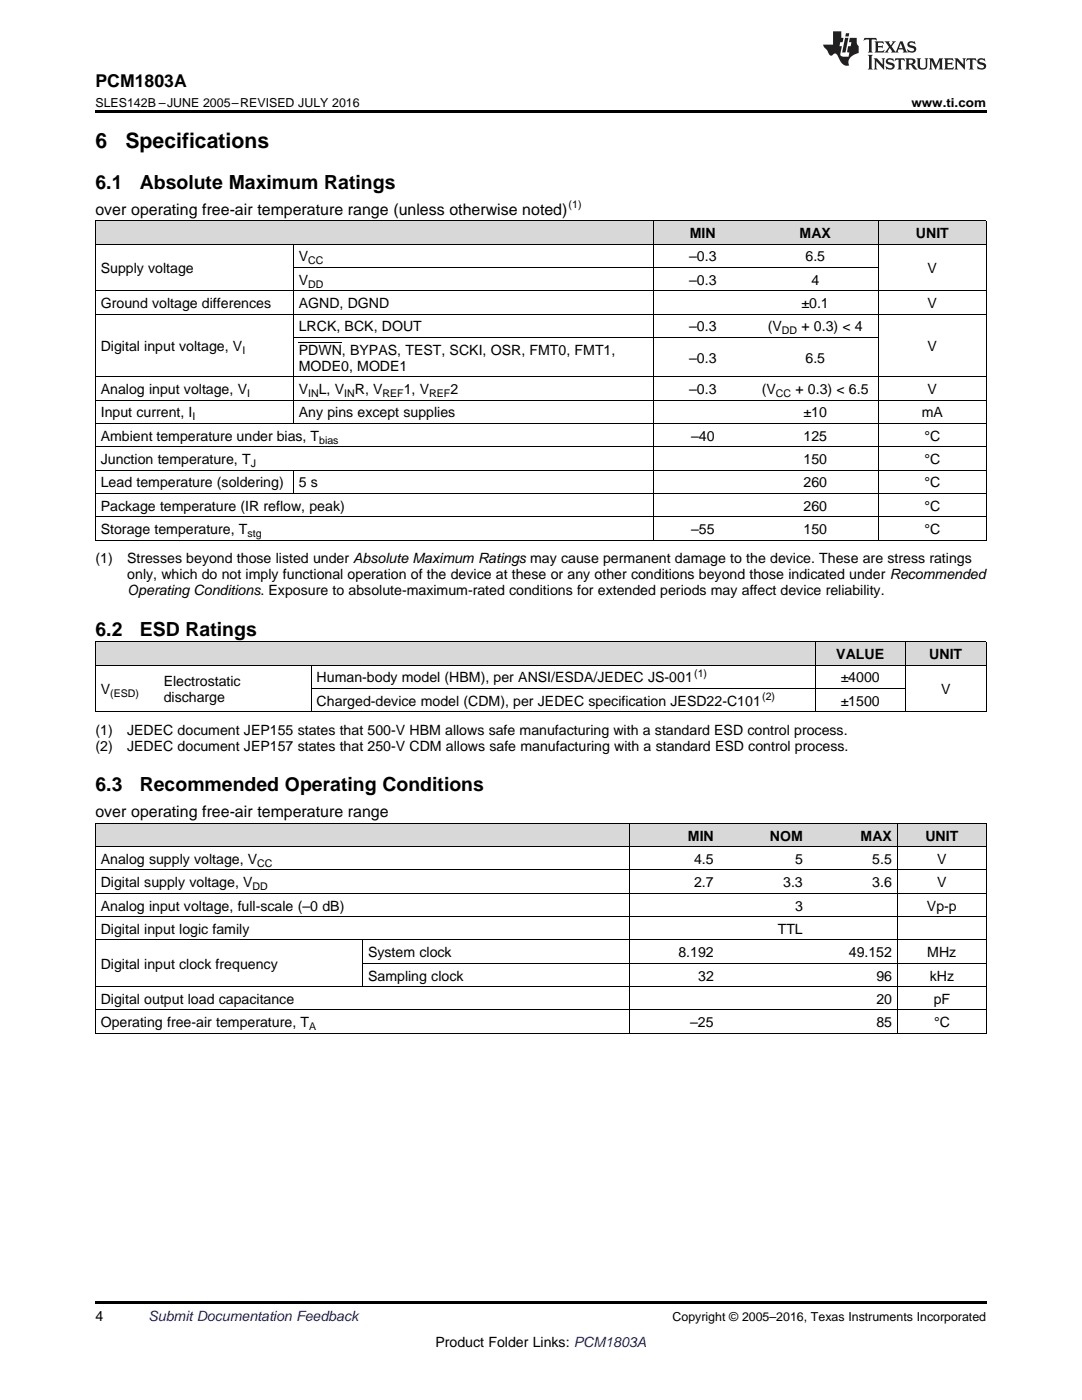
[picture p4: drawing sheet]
<svg xmlns="http://www.w3.org/2000/svg" width="216mm" height="279mm" viewBox="0 0 216 279" stroke-linecap="round" stroke-linejoin="round" font-family="sans-serif">
<defs><g id="words">
<g font-size="4.2">
<text x="19" y="29.6">6</text>
<text x="25" y="29.6">Specifications</text>
</g>
<g font-size="3.9">
<text x="19" y="37.7">6.1</text>
<text x="27.9" y="37.7">Absolute Maximum Ratings</text>
<text x="19" y="126.9">6.2</text>
<text x="27.9" y="126.9">ESD Ratings</text>
<text x="19" y="157.9">6.3</text>
<text x="27.9" y="157.9">Recommended Operating Conditions</text>
</g>
<text font-size="3.5" x="19" y="17.3">PCM1803A</text>
<g font-size="3.2">
<text x="19" y="42.9">over operating free-air temperature range (unless otherwise noted)</text>
<text x="19" y="163.1">over operating free-air temperature range</text>
</g>
<g font-size="2.8">
<text x="137.7" y="47.5">MIN</text>
<text x="159.6" y="47.5">MAX</text>
<text x="182.8" y="47.5">UNIT</text>
<text x="59.6" y="52.2">V</text>
<text x="137.5" y="52.2">–0.3</text>
<text x="160.7" y="52.2">6.5</text>
<text x="20.1" y="54.5">Supply voltage</text>
<text x="59.6" y="56.8">V</text>
<text x="137.5" y="56.8">–0.3</text>
<text x="161.9" y="56.8">4</text>
<text x="185.1" y="54.5">V</text>
<text x="20.1" y="61.5">Ground voltage differences</text>
<text x="59.6" y="61.5">AGND, DGND</text>
<text x="159.9" y="61.5">±0.1</text>
<text x="185.1" y="61.5">V</text>
<text x="20.1" y="70.1">Digital input voltage, V</text>
<text x="59.6" y="66.1">LRCK, BCK, DOUT</text>
<text x="59.6" y="70.8">PDWN, BYPAS, TEST, SCKI, OSR, FMT0, FMT1,</text>
<text x="137.5" y="66.1">–0.3</text>
<text x="153.2" y="66.1">(V</text>
<text x="159.9" y="66.1">+ 0.3) &lt; 4</text>
<text x="185.1" y="70.1">V</text>
<text x="59.6" y="74">MODE0, MODE1</text>
<text x="137.5" y="72.4">–0.3</text>
<text x="160.7" y="72.4">6.5</text>
<text x="20.1" y="78.6">Analog input voltage, V</text>
<text x="20.1" y="83.3">Input current, I</text>
<text x="59.6" y="78.6">V</text>
<text x="59.6" y="83.3">Any pins except supplies</text>
<text x="63.6" y="78.6">L, V</text>
<text x="70.8" y="78.6">R, V</text>
<text x="80.6" y="78.6">1, V</text>
<text x="89.9" y="78.6">2</text>
<text x="137.5" y="78.6">–0.3</text>
<text x="152" y="78.6">(V</text>
<text x="158.7" y="78.6">+ 0.3) &lt; 6.5</text>
<text x="160.3" y="83.3">±10</text>
<text x="183.9" y="83.3">mA</text>
<text x="185.1" y="78.6">V</text>
<text x="20.1" y="87.9">Ambient temperature under bias, T</text>
<text x="137.9" y="87.9">–40</text>
<text x="160.3" y="87.9">125</text>
<text x="184.5" y="87.9">°C</text>
<text x="20.1" y="92.6">Junction temperature, T</text>
<text x="160.3" y="92.6">150</text>
<text x="184.5" y="92.6">°C</text>
<text x="20.1" y="97.3">Lead temperature (soldering)</text>
<text x="20.1" y="101.9">Package temperature (IR reflow, peak)</text>
<text x="59.6" y="97.3">5 s</text>
<text x="160.3" y="97.3">260</text>
<text x="160.3" y="101.9">260</text>
<text x="184.5" y="97.3">°C</text>
<text x="184.5" y="101.9">°C</text>
<text x="20.1" y="106.6">Storage temperature, T</text>
<text x="137.9" y="106.6">–55</text>
<text x="160.3" y="106.6">150</text>
<text x="184.5" y="106.6">°C</text>
<text x="19" y="112.4">(1)</text>
<text x="25.4" y="112.4">Stresses beyond those listed under Absolute Maximum Ratings may cause permanent damage to the device. These are stress ratings</text>
<text x="25.4" y="115.6">only, which do not imply functional operation of the device at these or any other conditions beyond those indicated under Recommended</text>
<text x="25.4" y="118.8">Operating Conditions. Exposure to absolute-maximum-rated conditions for extended periods may affect device reliability.</text>
<text x="166.9" y="131.5">VALUE</text>
<text x="185.4" y="131.5">UNIT</text>
<text x="32.7" y="136.9">Electrostatic</text>
<text x="63.2" y="136.2">Human-body model (HBM), per ANSI/ESDA/JEDEC JS-001</text>
<text x="167.7" y="136.2">±4000</text>
<text x="20.1" y="138.5">V</text>
<text x="32.7" y="140.1">discharge</text>
<text x="63.2" y="140.8">Charged-device model (CDM), per JEDEC specification JESD22-C101</text>
<text x="167.7" y="140.8">±1500</text>
<text x="187.8" y="138.5">V</text>
<text x="19" y="146.7">(1)</text>
<text x="19" y="149.9">(2)</text>
<text x="25.4" y="146.7">JEDEC document JEP155 states that 500-V HBM allows safe manufacturing with a standard ESD control process.</text>
<text x="25.4" y="149.9">JEDEC document JEP157 states that 250-V CDM allows safe manufacturing with a standard ESD control process.</text>
<text x="137.3" y="167.7">MIN</text>
<text x="153.6" y="167.7">NOM</text>
<text x="171.7" y="167.7">MAX</text>
<text x="184.6" y="167.7">UNIT</text>
<text x="20.1" y="172.4">Analog supply voltage, V</text>
<text x="138.5" y="172.4">4.5</text>
<text x="158.6" y="172.4">5</text>
<text x="174.1" y="172.4">5.5</text>
<text x="187" y="172.4">V</text>
<text x="20.1" y="177.1">Digital supply voltage, V</text>
<text x="138.5" y="177.1">2.7</text>
<text x="156.3" y="177.1">3.3</text>
<text x="174.1" y="177.1">3.6</text>
<text x="187" y="177.1">V</text>
<text x="20.1" y="181.7">Analog input voltage, full-scale (–0 dB)</text>
<text x="158.6" y="181.7">3</text>
<text x="185" y="181.7">Vp-p</text>
<text x="20.1" y="186.4">Digital input logic family</text>
<text x="73.4" y="191">System clock</text>
<text x="135.4" y="191">8.192</text>
<text x="155.2" y="186.4">TTL</text>
<text x="169.4" y="191">49.152</text>
<text x="185" y="191">MHz</text>
<text x="20.1" y="193.4">Digital input clock frequency</text>
<text x="73.4" y="195.7">Sampling clock</text>
<text x="139.3" y="195.7">32</text>
<text x="174.9" y="195.7">96</text>
<text x="185.5" y="195.7">kHz</text>
<text x="20.1" y="200.3">Digital output load capacitance</text>
<text x="174.9" y="200.3">20</text>
<text x="186.3" y="200.3">pF</text>
<text x="20.1" y="205">Operating free-air temperature, T</text>
<text x="137.7" y="205">–25</text>
<text x="174.9" y="205">85</text>
<text x="186.4" y="205">°C</text>
<text x="19" y="263.6">4</text>
<text x="86.9" y="268.9">Product Folder Links: PCM1803A</text>
</g>
<text font-size="2.8" fill="#0000c8" x="29.6" y="263.6">Submit Documentation Feedback</text>
<g font-size="2.5">
<text x="19" y="21.4">SLES142B –JUNE 2005–REVISED JULY 2016</text>
<text x="181.9" y="21.4">www.ti.com</text>
<text x="134.2" y="263.6">Copyright © 2005–2016, Texas Instruments Incorporated</text>
</g>
<g font-size="2.1">
<text x="113.5" y="41.6">(1)</text>
<text x="61.5" y="52.7">CC</text>
<text x="61.5" y="57.4">DD</text>
<text x="48.4" y="70.6">I</text>
<text x="156" y="66.7">DD</text>
<text x="38.4" y="83.9">I</text>
<text x="49.3" y="79.2">I</text>
<text x="61.5" y="79.2">IN</text>
<text x="68.7" y="79.2">IN</text>
<text x="76.3" y="79.2">REF</text>
<text x="85.6" y="79.2">REF</text>
<text x="154.8" y="79.2">CC</text>
<text x="63.7" y="88.5">bias</text>
<text x="50" y="93.2">J</text>
<text x="49.4" y="107.1">stg</text>
<text x="138.5" y="135">(1)</text>
<text x="22" y="139.1">(ESD)</text>
<text x="152.1" y="139.7">(2)</text>
<text x="51.3" y="173">CC</text>
<text x="50.4" y="177.6">DD</text>
<text x="61.7" y="205.6">A</text>
</g>
</g></defs>
<g fill="#d8d8d8">
<path d="M19 164.4h53.4v4.6h-53.4z"/>
<path d="M72.4 164.4h53.3v4.6h-53.3z"/>
<path d="M125.7 164.4h17.8v4.6h-17.8z"/>
<path d="M143.5 164.4h17.8v4.6h-17.8z"/>
<path d="M161.3 164.4h17.8v4.6h-17.8z"/>
<path d="M179.1 164.4h17.7v4.6h-17.7z"/>
<path d="M19 128.1h12.6v4.7h-12.6z"/>
<path d="M31.6 128.1h30.5v4.7h-30.5z"/>
<path d="M62.1 128.1h100.6v4.7h-100.6z"/>
<path d="M162.7 128.1h18v4.7h-18z"/>
<path d="M180.7 128.1h16.1v4.7h-16.1z"/>
<path d="M19 44.1h39.6v4.7h-39.6z"/>
<path d="M58.6 44.1h71.8v4.7h-71.8z"/>
<path d="M130.4 44.1h19.7v4.7h-19.7z"/>
<path d="M150.1 44.1h25.2v4.7h-25.2z"/>
<path d="M175.3 44.1h21.5v4.7h-21.5z"/>
</g>
<g fill="#000">
<path d="M19 22h177.8v.5h-177.8zM19 142.1h.2zM62 142.1h.1zM162.6 142.1h.1zM180.6 142.1h.1zM196.7 142.1h.1zM19 206.2l.2 .1zM125.6 206.2l.1 .1zM143.4 206.2l.1 .1zM161.2 206.2l.1 .1zM179 206.2l.1 .1zM196.7 206.2l.1 .1z"/>
<path d="M19 259.7h177.8v.5h-177.8z"/>
</g>
<g fill="none" stroke="#000" stroke-width=".2">
<path d="M19 58h177.8M19 48.7h177.8M19 44.1h177.8M19.1 44.1v63.7M58.5 48.8v35.8M58.6 53.4h116.7M130.3 44.1v63.7M175.2 44.1v63.7M196.8 44.1v63.7M19 79.9h177.8M19 75.2h177.8M19 62.7h177.8"/>
<path d="M58.6 67.4h116.7M19 98.5h177.8M19 93.8h177.8M19 89.2h177.8M19 84.5h177.8M58.5 93.9v4.6M19 107.8h177.8M19 103.1h177.8M19 132.7h177.8M19 128.1h177.8M19.1 128.1v14M62.1 132.8v9.3"/>
<path d="M62.1 137.4h118.6M162.6 128.1v14M180.6 128.1v14M196.8 128.1v14M19 142h177.8M19 178.3h177.8M19 173.6h177.8M19 169h177.8M19 164.3h177.8M19.1 164.3v42M125.7 164.3v42M179 164.3v42"/>
<path d="M196.8 164.3v42M19 196.9h177.8M19 187.6h177.8M19 182.9h177.8M72.3 187.6v9.4M72.4 192.2h124.4M19 206.2h177.8M19 201.6h177.8"/>
</g>
<g fill="#231f20">
<path d="M172.5 7.6l-.1 .5 .4-.2h.6v.1v2.1l-.2 .4h.9l-.2-.4v-2.1l.1-.1h.5l.5 .2-.2-.5zM174.5 8.3l.2 .3v1.5l-.2 .4h1.8l.2-.6a1.04 1.04 0 0 1-1.3 .2v-.7h.6l.3 .2v-.6l-.3 .2h-.6v-.6l.8-.1 .4 .3-.2-.5zM176.5 8.3l.9 1.1-.9 1.1h.8l-.2-.2 .4-.7 .5 .7-.2 .2h1.5l-.2-.2 .2-.4h.9l.1 .4-.2 .2h1l-.3-.3-.7-1.9h-.5l-.9 2-.8-1 .9-1h-.8l.1 .3-.4 .5-.3-.6 .1-.2zM179.7 8.6l.4 1h-.7zM181.3 8.4a.63 .63 0 0 0-.2 .7 .63 .63 0 0 0 .6 .4l.6 .2 .1 .2a.75 .75 0 0 1-.7 .4 .75 .75 0 0 1-.6-.5l.1 .7 .1-.1a1.11 1.11 0 0 0 1.5-.6 1.13 1.13 0 0 0-1.2-.8l-.1-.4a1.04 1.04 0 0 1 1.2 .2l-.2-.5-.2 .1-.4-.2zM173.2 10.9l.2 .4v2.2l-.2 .4h1l-.3-.4v-2.2l.3-.4zM174.3 11.6l.3 .4v1.5l-.3 .4h.8l-.2-.4v-1.3l1.5 1.7v-1.9l.2-.4h-.7l.2 .4v.9l-1.1-1.3zM177 11.8a.62 .62 0 0 0-.2 .7 .62 .62 0 0 0 .6 .4l.6 .1 .1 .3a.76 .76 0 0 1-.7 .3 .76 .76 0 0 1-.7-.4l.2 .7 .1-.1a1.11 1.11 0 0 0 1.5-.6 1.13 1.13 0 0 0-1.2-.8l-.1-.4a1.04 1.04 0 0 1 1.2 .2l-.2-.6-.2 .1-.5-.1zM178.7 11.6l-.2 .6a.61 .61 0 0 1 .8-.3v1.6l-.2 .4h.9l-.2-.4v-1.6a.63 .63 0 0 1 .7 .3l-.1-.6zM180.6 11.6l.3 .4v1.5l-.3 .4h1l-.2-.2-.1-.8 .6 .2a.76 .76 0 0 0 1.2 .7l-1-1a.58 .58 0 0 0 .6-.5 .58 .58 0 0 0-.5-.6zM181.4 11.9h.1a.45 .45 0 0 1 .5 .1 .45 .45 0 0 1 .1 .5l-.8 .2zM182.9 11.6l.2 .2a2.17 2.17 0 0 0 .3 1.9 .99 .99 0 0 0 1.6-.6v-1.1l.2-.4h-.7l.2 .2a1.92 1.92 0 0 1-.2 1.8 .6 .6 0 0 1-.9-.5v-1.1l.2-.4zM185.4 11.6l.2 .4v1.5l-.2 .4h.7l-.2-.4v-1.4l.8 1.8 .8-1.8v1.4l-.2 .4h.9l-.2-.4v-1.5l.2-.4h-.8l-.6 1.5-.6-1.5zM188.4 11.6l.2 .4v1.5l-.2 .4h1.8l.1-.6a1.04 1.04 0 0 1-1.2 .1v-.6h.5l.4 .2v-.6l-.4 .2h-.5v-.7h.8l.3 .3-.1-.6zM190.5 11.6l.2 .4v1.5l-.2 .4h.7l-.2-.4v-1.3l1.5 1.7v-1.9l.2-.4h-.7l.2 .4v.9l-1.1-1.3zM192.9 11.6l-.1 .6a.61 .61 0 0 1 .7-.3l.1 1.6-.3 .4h1l-.3-.4 .1-1.6a.63 .63 0 0 1 .7 .3l-.1-.6zM195.2 11.8a.62 .62 0 0 0-.2 .7 .62 .62 0 0 0 .6 .4l.6 .1 .1 .3a.76 .76 0 0 1-.7 .3 .76 .76 0 0 1-.6-.4l.1 .7 .1-.1a1.11 1.11 0 0 0 1.6-.6 1.13 1.13 0 0 0-1.3-.8l-.1-.4a1.04 1.04 0 0 1 1.2 .2l-.1-.6-.2 .1-.5-.1z"/>
<path d="M166.2 6.3v2.6h-1.9v.4l.8 .9a.91 .91 0 0 0 1 .8 .56 .56 0 0 1 .5-.3 .56 .56 0 0 1 .5 .3l.4 .8a1.53 1.53 0 0 0 1.9 1.2 1.54 1.54 0 0 1 1-2.1l.9-.3v-1.4a1.52 1.52 0 0 1-.4-1.6h-1.3l-.2 .8h.5l-.2 .8h-.5l-.1 1v.2l.4 .1-.2 .8a1.93 1.93 0 0 1-1.6-.3l.3-1.8h-.5l.2-.8h.4l.2-.8h-.4v-1.3zM168.6 7.6l-.6 2.9h.7l.6-2.9zM168.8 6.6l-.1 .7h.6l.2-.7z"/>
</g>
<path d="M59.6 68.3h8.6" fill="none" stroke="#000" stroke-width=".2"/>
<use href="#words"/>
</svg>
